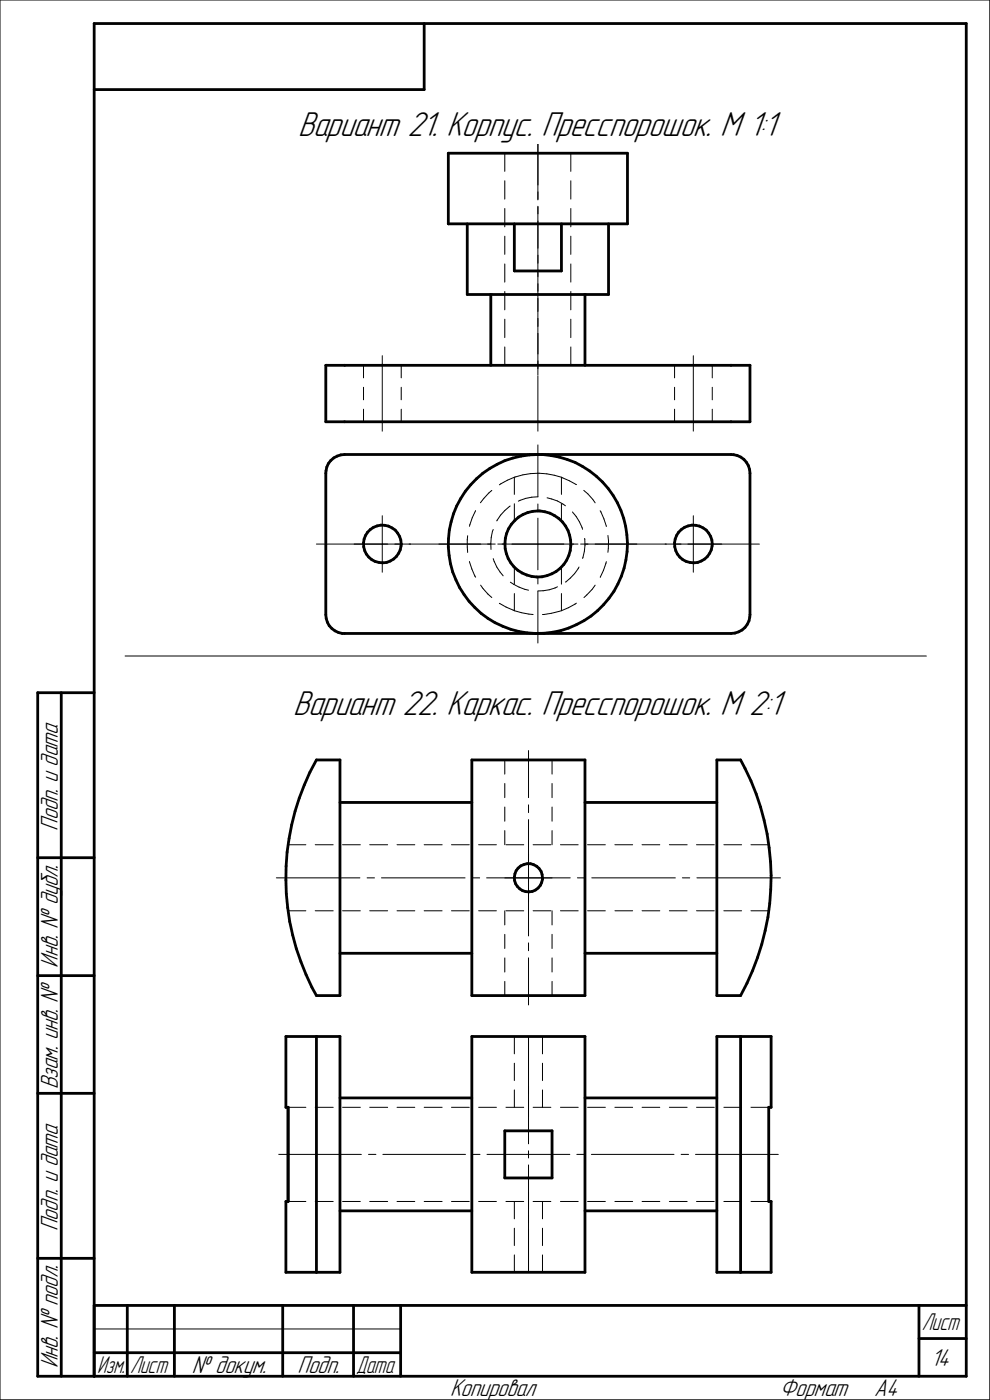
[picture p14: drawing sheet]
<svg xmlns="http://www.w3.org/2000/svg" width="210mm" height="297mm" viewBox="0 0 210 297" stroke-linecap="round" stroke-linejoin="round" font-family="sans-serif">
<defs><g id="words">
<g font-size="7.8">
<text x="63.3" y="28.9">Вариант 21. Корпус. Пресспорошок. М 1:1</text>
<text x="62.2" y="151.6">Вариант 22. Каркас. Пресспорошок. М 2:1</text>
</g>
<g font-size="5.5">
<text x="12.3" y="176.2" transform="rotate(-90 12.3 176.2)">Подп. и дата</text>
<text x="12.3" y="205.3" transform="rotate(-90 12.3 205.3)">Инв. № дубл.</text>
<text x="12.3" y="231.1" transform="rotate(-90 12.3 231.1)">Взам. инв. №</text>
<text x="12.3" y="261.2" transform="rotate(-90 12.3 261.2)">Подп. и дата</text>
<text x="12.3" y="290.3" transform="rotate(-90 12.3 290.3)">Инв. № подл.</text>
<text x="40.7" y="291.3">№ докум.</text>
<text x="63.1" y="291.3">Подп.</text>
<text x="197.5" y="289.8">14</text>
<text x="95.5" y="296.3">Копировал</text>
<text x="165.5" y="296.3">Формат</text>
<text x="185.5" y="296.3">A4</text>
</g>
<g font-size="5.4">
<text x="195.6" y="282.3">Лист</text>
<text x="20.6" y="291.3">Изм.</text>
<text x="27.6" y="291.3">Лист</text>
<text x="75.6" y="291.3">Дата</text>
</g>
</g></defs>
<g fill="none" stroke="#000" stroke-width=".59">
<path d="M20 5v287zM20 5h185zM20 19h70zM90 5v14zM205 5v287zM95.1 32.5h38zM95.1 32.5v15zM133.1 32.5v15zM95.1 47.5h38zM99.1 47.5v15zM109.1 57.5h10zM109.1 47.5v10z"/>
<path d="M119.1 47.5v10zM129.1 47.5v15zM69.1 77.5v12zM69.1 77.5h4zM73.1 77.5h82zM99.1 62.5h30zM104.1 62.5v15zM124.1 62.5v15zM155.1 77.5h4zM159.1 77.5v12zM69.1 89.5h4zM69.2 99.9l-.1 .5z"/>
<path d="M69.3 99.1l-.1 .8zM69.7 98.3l-.4 .8zM70.2 97.7l.6-.5zM70.2 97.7l-.5 .6zM70.8 97.2l.7-.4zM71.5 96.8l.8-.3zM72.3 96.5l.8-.1zM73.1 89.5h82zM73.1 96.4h82zM103.9 99.4l1.6-.9zM105.5 98.5l1.6-.8zM107.1 97.7l1.7-.5z"/>
<path d="M108.8 97.2l1.8-.4zM110.6 96.8l1.8-.3zM112.4 96.5l1.7-.1zM114.1 96.4h1zM115.1 96.4l1.8 .2zM116.9 96.6l1.8 .4zM118.7 97l1.7 .5zM120.4 97.5l1.6 .6zM122 98.1l1.6 .9zM123.6 99l1.5 .9zM125.1 99.9l1.4 1.1zM155.1 89.5h4z"/>
<path d="M155.1 96.4l.6 .1zM155.7 96.5l.7 .1zM156.4 96.6l.8 .4zM157.2 97l.7 .5zM157.9 97.5l.5 .6zM158.4 98.1l.4 .7zM158.8 98.8l.2 .8zM159 99.6l.1 .8zM69.1 100.4v30zM77.1 115.2l.1 .8zM77.2 116l.2 .8zM77.3 114.4l-.2 .8z"/>
<path d="M77.4 116.8l.3 .8zM77.6 113.6l-.3 .8zM77.7 117.6l.5 .6zM78 112.9l-.4 .7zM78.2 118.2l.7 .5zM78.6 112.4l.6-.5zM78.6 112.4l-.6 .5zM78.9 118.7l.7 .4zM79.2 111.9l.8-.3zM79.6 119.1l.8 .2zM80 111.6l.8-.2zM80.4 119.3l.8 .1z"/>
<path d="M80.8 111.4l.9 .1zM81.2 119.4l.8-.1zM81.7 111.5l.7 .1zM82 119.3l.8-.3zM82.4 111.6l.8 .4zM82.8 119l.7-.4zM83.2 112l.7 .5zM83.5 118.6l.6-.5zM83.9 112.5l.5 .6zM84.4 113.1l.4 .7zM84.6 117.4l-.5 .7zM84.8 113.8l.2 .8z"/>
<path d="M84.9 116.7l-.3 .7zM85 114.6l.1 .8zM85.1 115.9l-.2 .8zM85.1 115.4v.5zM95.1 116.1l.2 1.8zM95.2 114.3l-.1 1.8zM95.3 117.9l.3 1.7zM95.3 112.5l-.1 1.8zM95.6 119.6l.5 1.8zM95.7 110.7l-.4 1.8zM96.2 109l-.5 1.7zM96.9 107.4l-.7 1.6z"/>
<path d="M97.7 105.8l-.8 1.6zM98.7 104.3l-1 1.5zM99.9 102.9l-1.2 1.4zM101.1 101.6l1.3-1.2zM101.1 101.6l-1.2 1.3zM102.4 100.4l1.5-1zM107.1 115.3l.1 1.1zM107.2 116.4l.2 1.1zM107.2 114.2l-.1 1.1zM107.4 117.5l.4 1zM107.5 113.2l-.3 1zM107.8 118.5l.6 .9z"/>
<path d="M107.9 112.2l-.4 1zM108.4 119.4l.7 .9zM108.5 111.3l-.6 .9zM109.2 110.4l.8-.7zM109.2 110.4l-.7 .9zM110 109.7l1-.5zM111 109.2l1-.4zM112 108.8l1-.3zM113 108.5l1.1-.1zM114.1 108.4h.5zM114.6 108.4l1 .2zM115.6 108.6l1.1 .3z"/>
<path d="M116.7 108.9l.9 .5zM117.6 109.4l.9 .6zM118.5 110l.8 .7zM119.3 110.7l.7 .9zM119.6 119.8l-.7 .8zM120 111.6l.5 1zM120.2 118.9l-.6 .9zM120.5 112.6l.4 1zM120.7 117.9l-.5 1zM120.9 113.6l.2 1zM121 116.8l-.3 1.1zM121.1 114.6v1.1z"/>
<path d="M121.1 115.7l-.1 1.1zM126.5 101l1.3 1.3zM127.8 102.3l1.2 1.3zM129 103.6l1.1 1.5zM130.1 105.1l.9 1.5zM131 106.6l.7 1.7zM131.7 108.3l.6 1.7zM132.3 110l.5 1.7zM132.8 111.7l.2 1.8zM132.8 118.8l-.4 1.8zM133 113.5l.1 1.8zM133.1 117.1l-.3 1.7z"/>
<path d="M133.1 115.3v1.8zM143.1 115.2l.1 .8zM143.2 116l.2 .8zM143.3 114.4l-.2 .8zM143.4 116.8l.3 .8zM143.6 113.6l-.3 .8zM143.7 117.6l.5 .6zM144 112.9l-.4 .7zM144.2 118.2l.7 .5zM144.6 112.4l.6-.5zM144.6 112.4l-.6 .5zM144.9 118.7l.7 .4z"/>
<path d="M145.2 111.9l.8-.3zM145.6 119.1l.8 .2zM146 111.6l.8-.2zM146.4 119.3l.8 .1zM146.8 111.4l.9 .1zM147.2 119.4l.8-.1zM147.7 111.5l.7 .1zM148 119.3l.8-.3zM148.4 111.6l.8 .4zM148.8 119l.7-.4zM149.2 112l.7 .5zM149.5 118.6l.6-.5z"/>
<path d="M149.9 112.5l.5 .6zM150.4 113.1l.4 .7zM150.6 117.4l-.5 .7zM150.8 113.8l.2 .8zM150.9 116.7l-.3 .7zM151 114.6l.1 .8zM151.1 115.9l-.2 .8zM151.1 115.4v.5zM159.1 100.4v30zM69.1 130.4l.1 .8zM69.2 131.2l.3 .8zM69.5 132l.3 .8z"/>
<path d="M69.8 132.8l.6 .5zM70.4 133.3l.7 .6zM71.1 133.9l.7 .3zM71.8 134.2l.8 .2zM72.6 134.4h.5zM73.1 134.4h82zM96.1 121.4l.6 1.6zM96.7 123l.8 1.6zM97.5 124.6l1 1.6zM98.5 126.2l1 1.4zM99.5 127.6l1.3 1.3zM100.8 128.9l1.3 1.2z"/>
<path d="M102.1 130.1l1.4 1.1zM103.5 131.2l1.5 .9zM105 132.1l1.7 .8zM106.7 132.9l1.6 .6zM108.3 133.5l1.8 .5zM109.1 120.3l.8 .7zM109.9 121l.9 .6zM110.1 134l1.7 .3zM110.8 121.6l1 .4zM111.8 122l1 .3zM111.8 134.3l1.8 .1zM112.8 122.3l1.1 .1z"/>
<path d="M113.6 134.4h1.8zM113.9 122.4h1.1zM115 122.4l1.1-.3zM115.4 134.4l1.8-.2zM116.1 122.1l1-.3zM117.1 121.8l.9-.6zM117.2 134.2l1.8-.4zM118 121.2l.9-.6zM119 133.8l1.6-.5zM120.6 133.3l1.7-.8zM122.3 132.5l1.6-.8zM123.9 131.7l1.5-1z"/>
<path d="M125.4 130.7l1.4-1.1zM126.8 129.6l1.3-1.3zM129.2 127l-1.1 1.3zM130.3 125.5l-1.1 1.5zM131.1 123.9l-.8 1.6zM131.8 122.3l-.7 1.6zM132.4 120.6l-.6 1.7zM155.1 134.4l.9-.1zM156 134.3l.7-.2zM156.7 134.1l.7-.4zM157.4 133.7l.7-.6zM158.5 132.5l-.4 .6z"/>
<path d="M158.9 131.7l-.4 .8zM159.1 130.9l-.2 .8zM159.1 130.4v.5zM8 147v145zM8 147h12zM13 147v145zM61.3 177.9l-.4 2.9zM61.9 175l-.6 2.9zM62.6 172.1l-.7 2.9zM63.5 169.3l-.9 2.8zM64.6 166.6l-1.1 2.7zM65.7 163.9l-1.1 2.7z"/>
<path d="M67.1 161.2h5zM67.1 161.2l-1.4 2.7zM72.1 170.3h28zM72.1 161.2v50zM100.1 161.2h24zM100.1 161.2v50zM124.1 161.2v50zM124.1 170.3h28zM152.1 161.2v50zM152.1 161.2h5zM157.1 161.2l1 1.8zM158.1 163l1.2 2.7z"/>
<path d="M159.3 165.7l1.1 2.7zM160.4 168.4l1 2.8zM161.4 171.2l.7 2.9zM162.1 174.1l.7 2.9zM162.8 177l.4 2.9zM163.2 179.9l.3 2.9zM8 182h12zM60.7 186.7v3zM60.7 183.8v2.9zM60.7 189.7l.3 2.9zM60.9 180.8l-.2 3zM61 192.6l.5 2.9z"/>
<path d="M61.5 195.5l.6 2.9zM62.1 198.4l.8 2.9zM109.1 186.1l.1 .7zM109.2 186.8l.2 .7zM109.3 185.4l-.2 .7zM109.4 187.5l.4 .6zM109.5 184.7l-.2 .7zM109.8 188.1l.5 .5zM109.9 184.2l.6-.5zM109.9 184.2l-.4 .5zM110.3 188.6l.6 .4zM110.5 183.7l.7-.3z"/>
<path d="M110.9 189l.6 .2zM111.2 183.4l.6-.1zM111.5 189.2h.8zM111.8 183.3h.8zM112.3 189.2l.6-.1zM112.6 183.3l.6 .2zM112.9 189.1l.7-.3zM113.2 183.5l.7 .3zM113.6 188.8l.6-.4zM113.9 183.8l.5 .5zM114.4 184.3l.4 .6zM114.6 187.9l-.4 .5z"/>
<path d="M114.8 184.9l.2 .6zM114.9 187.2l-.3 .7zM115 185.5l.1 .8zM115.1 186.6l-.2 .6zM115.1 186.3v.3zM162.3 197.5l-.7 2.9zM162.9 194.6l-.6 2.9zM163.3 191.7l-.4 2.9zM163.5 182.8l.1 3zM163.5 188.7l-.2 3zM163.6 185.8l-.1 2.9zM8 207h12z"/>
<path d="M60.7 219.9h6.4zM60.7 219.9v15zM62.9 201.3l.9 2.7zM63.8 204l1.1 2.8zM64.9 206.8l1.3 2.7zM66.2 209.5l.9 1.7zM67.1 211.2h5zM67.1 219.9v50.1zM67.1 219.9h5zM72.1 202.3h28zM72.1 219.9v50.1zM100.1 211.2h24z"/>
<path d="M100.1 219.9v50.1zM100.1 219.9h24zM124.1 202.3h28zM124.1 219.9v50.1zM152.1 211.2h5zM152.1 219.9h5zM152.1 219.9v50.1zM157.1 219.9v50.1zM157.1 219.9h6.5zM158.5 208.6l-1.4 2.6zM159.7 206l-1.2 2.6zM160.7 203.2l-1 2.8z"/>
<path d="M161.6 200.4l-.9 2.8zM163.6 219.9v15zM8 232h12zM60.7 234.9h.4zM61.1 234.9v20zM72.1 233h28zM107.1 239.9h10zM107.1 239.9v10zM117.1 239.9v10zM124.1 233h28zM163.1 234.9h.5zM163.1 234.9v20z"/>
<path d="M60.7 254.9v15.1zM60.7 254.9h.4zM72.1 256.9h28zM107.1 249.9h10zM124.1 256.9h28zM163.1 254.9h.5zM163.6 254.9v15.1zM8 267h12zM20 277h185zM20 277v15zM27 277v15zM37 277v15z"/>
<path d="M60 277v15zM60.7 270h6.4zM67.1 270h5zM75 277v15zM85 277v15zM100.1 270h24zM152.1 270h5zM157.1 270h6.5zM195 277v15zM8 292h12zM20 292h185zM20 287h7z"/>
<path d="M27 287h10zM37 287h23zM60 287h15zM75 287h10zM195 284h10z"/>
</g>
<g fill="none" stroke="#000" stroke-width=".21">
<path d="M0 0v297zM0 0h210zM210 0v297zM107.1 38.4v3.8zM107.1 32.5v3.9zM114.1 30.5v8.7zM114.1 30.5v11.8zM121.1 38.4v3.8zM121.1 32.5v3.9zM107.1 56v3.9zM107.1 50.1v3.9zM107.1 44.2v3.9z"/>
<path d="M109.1 57.5h5zM114.1 57.5h5zM114.1 57.3v8.8zM114.1 54.1v1.7zM114.1 43.9v8.8zM114.1 40.7v1.7zM114.1 46.9v11.8zM114.1 43.8v1.6zM121.1 56v3.9zM121.1 50.1v3.9zM121.1 44.2v3.9zM77.1 77.5v2.7z"/>
<path d="M81.1 75.5v16zM85.1 77.5v2.7zM107.1 77.5h3.3zM107.1 73.6v3.9zM107.1 67.7v3.9zM107.1 61.8v3.9zM112.4 77.5h3.4zM114.1 70.7v8.8zM114.1 67.6v1.7zM114.1 79.7v11.8zM114.1 76.6v1.6zM114.1 63.3v11.8z"/>
<path d="M114.1 60.2v1.6zM117.8 77.5h3.3zM121.1 73.6v3.9zM121.1 67.7v3.9zM121.1 61.8v3.9zM143.1 77.5v2.7zM147.1 75.5v16zM151.1 77.5v2.7zM77.1 82.2v2.6zM77.1 86.8v2.7zM85.1 82.2v2.6zM85.1 86.8v2.7z"/>
<path d="M114.1 94.4v11zM143.1 82.2v2.6zM143.1 86.8v2.7zM151.1 82.2v2.6zM151.1 86.8v2.7zM67.1 115.4h15.2zM75.1 115.4h6zM81.1 115.4h6zM81.1 115.4v6zM81.1 109.4v6zM83.8 115.4h1.5zM86.8 115.4h15.2z"/>
<path d="M93.1 115.4h11zM99.1 114.5v1.6zM99.1 116.1l.1 1.1zM99.2 113.7l-.1 .8zM99.6 119.2h.1M99.6 119.2l.5 1.5zM99.7 111.3l-.1 .4zM100.2 109.9l-.5 1.4zM100.9 108.4h.1M100.9 108.4l-.7 1.5zM102.7 105.7l-.8 1zM103.5 115.4h1.6z"/>
<path d="M103.7 104.6l.7-.5zM103.7 104.6l-1 1.1zM104.1 115.3l.1 1.3zM104.2 114l-.1 1.3zM104.5 112.8l-.3 1.2zM104.6 112.4l-.1 .4zM104.6 118.5l.3 .6zM104.9 119.1l.5 1.2zM105.5 110.4l-.1 .1zM105.6 115.4h1.5zM106 102.9l.3-.2zM106.2 109.3l-.7 1.1z"/>
<path d="M106.3 102.7l1.4-.8zM106.6 115.4h15.1zM107.1 108.3l1-.8zM107.1 108.3l-.9 1zM107.7 101.9l1.4-.6zM108.1 107.5l.1-.1zM108.6 115.4h5.5zM109.1 101.3v3.6zM109.1 106.9v3.6zM109.1 101.3l.3-.1zM109.2 110.4l.8-.7zM109.2 110.4l-.1 .1z"/>
<path d="M109.4 101.2l1.6-.4zM110 106.3l.3-.1zM110 109.7l1-.5zM110.3 106.2l1.2-.5zM111 109.2l1-.4zM111 100.8l1.5-.3zM111.5 105.7l1.3-.2zM112 108.8l1-.3zM112.5 100.5l1.6-.1zM112.8 105.5l1.3-.1zM113 108.5l1.1-.1zM114.1 100.4h.3z"/>
<path d="M114.1 108.4h.2zM114.1 115.4h5.5zM114.1 115.4v5.5zM114.1 106.9v1.5zM114.1 109.9v5.5zM114.3 108.4l1 .1zM114.4 100.4l1.6 .1zM115.3 108.5l1.1 .3zM116 100.5l1.6 .3zM116.1 105.6l1 .3zM116.4 108.8l1 .4zM117.1 105.9l1.2 .4z"/>
<path d="M117.4 109.2l.9 .6zM117.6 100.8l1.5 .5zM118.3 106.3l1.1 .6zM118.3 109.8l.8 .7zM119.1 101.3l.3 .1zM119.1 101.3v3.6zM119.1 106.9v3.6zM119.4 101.4l1.4 .6zM119.4 106.9l.6 .4zM120.8 102l1.4 .8zM121.1 115.4h1.5zM121.5 108.6l.8 1z"/>
<path d="M122.3 102.8h.1M122.3 109.6l.6 1.1zM122.9 110.7l.6 1.2zM123.2 115.4h1.6zM123.5 111.9l.1 .4zM123.7 118.2l-.1 .3zM123.9 104.1l.8 .7zM124 117l-.3 1.2zM124 114.3l.1 .1zM124.1 114.4v1.3zM124.1 115.7l-.1 1.3zM124.1 115.4h11z"/>
<path d="M124.7 104.8l1.1 1.2zM125.8 106l.5 .7zM126.3 115.4h15.1zM127.3 108.4l.2 .2zM127.5 108.6l.6 1.5zM128.1 110.1l.6 1.5zM128.6 119.5l-.5 1.5zM128.7 119.2l-.1 .3zM128.7 111.7h.1M129 113.6l.1 1.2zM129.1 116.4l-.1 .8zM129.1 114.8v1.6z"/>
<path d="M141.1 115.4h6zM142.9 115.4h1.6zM146 115.4h15.1zM147.1 115.4h6zM147.1 115.4v6zM147.1 109.4v6zM26.5 139.2h170.1zM100.1 120.7l.7 1.5zM100.8 122.2l.1 .3zM102 124.2l.5 .7zM102.5 124.9l1 1.2zM103.5 126.1l.9 .7z"/>
<path d="M105.4 120.3l.7 1.1zM106 128h.1M106 128.1l1.4 .7zM106.1 121.4l.7 .8zM107.4 128.8l1.5 .7zM108.3 123.5l.7 .5zM108.9 129.5l.2 .1zM109 124l1.2 .6zM109.1 129.6l1.6 .4zM109.1 120.3v3.7zM109.1 125.9v3.7zM110.2 124.6l1.2 .5z"/>
<path d="M110.7 130l1.5 .3zM111.4 125.1l.7 .1zM112.2 130.3l.9 .1zM114.1 125.4l1.1-.1zM114.1 125.4v11zM114.1 122.4v1.5zM115.1 130.4h.3zM115.2 125.3l1.3-.2zM115.4 130.4l1.6-.3zM116.5 125.1l1.3-.3zM117 130.1l1.5-.3zM117.8 124.8l.5-.3z"/>
<path d="M118.5 129.8l.6-.2zM119.1 129.6l1.5-.7zM119.1 120.3v3.7zM119.1 125.9v3.7zM120 123.5h.1M120.1 123.5l.9-.9zM120.6 128.9l1.4-.7zM121.9 121.7l-.9 .9zM122 128.2l.3-.2zM122.7 120.6l-.8 1.1zM122.9 120.3l-.2 .3zM123.9 126.8l.6-.6z"/>
<path d="M125.6 125.1l-1.1 1.1zM126.3 124.2l-.7 .9zM127.4 122.5h.1M128.1 121l-.7 1.4zM112.1 159.3v9.9zM61.1 179.2h3.8zM66.9 179.2h3.8zM72.7 179.2h3.8zM78.4 179.2h3.9zM84.2 179.2h3.8zM90 179.2h3.8zM95.8 179.2h3.8z"/>
<path d="M101.6 179.2h3.7zM107.1 176.2v3zM107.1 171.2v3zM107.1 166.2v3zM107.1 161.2v3.1zM107.4 179.2h3.7zM112.1 170.8v1.6zM112.1 173.9v10zM113.1 179.2h3.8zM117.1 176.2v3zM117.1 171.2v3zM117.1 166.2v3z"/>
<path d="M117.1 161.2v3.1zM118.9 179.2h3.8zM124.7 179.2h3.7zM130.5 179.2h3.7zM136.2 179.2h3.8zM142 179.2h3.8zM147.8 179.2h3.8zM153.6 179.2h3.8zM159.3 179.2h3.8zM58.6 186.3h17.8zM61.1 193.3h3.8zM66.9 193.3h3.8z"/>
<path d="M72.7 193.3h3.8zM77.9 186.3h1.6zM78.4 193.3h3.9zM80.9 186.3h17.8zM84.2 193.3h3.8zM90 193.3h3.8zM95.8 193.3h3.8zM100.2 186.3h1.6zM101.6 193.3h3.7zM103.3 186.3h17.7zM107.1 198.2v3.1zM107.1 193.3v3z"/>
<path d="M107.1 186.3h5zM107.4 193.3h3.7zM112.1 186.3h5zM112.1 186.3v5zM112.1 181.2v5.1zM112.1 185.4v1.7zM112.1 188.6v10zM113.1 193.3h3.8zM117.1 198.2v3.1zM117.1 193.3v3zM118.9 193.3h3.8zM122.5 186.3h1.6z"/>
<path d="M124.7 193.3h3.7zM125.6 186.3h17.7zM130.5 193.3h3.7zM136.2 193.3h3.8zM142 193.3h3.8zM144.8 186.3h1.5zM147.8 193.3h3.8zM147.9 186.3h17.7zM153.6 193.3h3.8zM159.3 193.3h3.8zM67.1 219.9v3.8zM107.1 208.2v3z"/>
<path d="M107.1 203.2v3zM109.1 219.9v3.7zM112.1 200.1v1.6zM112.1 203.2v10zM112.1 219.9v17zM112.1 219.9v9.2zM115.1 219.9v3.7zM117.1 208.2v3zM117.1 203.2v3zM157.1 219.9v3.8zM61.1 234.9h3.8zM66.9 234.9h3.8z"/>
<path d="M67.1 225.7v3.8zM67.1 231.5v3.8zM67.1 237.3v3.7zM72.7 234.9h3.8zM78.4 234.9h3.9zM84.2 234.9h3.8zM90 234.9h3.8zM95.8 234.9h3.8zM101.6 234.9h3.7zM107.1 239.9h4zM107.4 234.9h3.7zM109.1 225.6v3.7z"/>
<path d="M109.1 231.3v3.6zM112.1 230.5v1.6zM112.1 233.6v9.1zM113.1 234.9h3.8zM113.1 239.9h4zM115.1 225.6v3.7zM115.1 231.3v3.6zM118.9 234.9h3.8zM124.7 234.9h3.7zM130.5 234.9h3.7zM136.2 234.9h3.8zM142 234.9h3.8z"/>
<path d="M147.8 234.9h3.8zM153.6 234.9h3.8zM157.1 225.7v3.8zM157.1 231.5v3.8zM157.1 237.3v3.7zM159.3 234.9h3.8zM59.1 244.9h17.6zM61.1 254.9h3.8zM66.9 254.9h3.8zM67.1 243v3.8zM67.1 248.8v3.8zM67.1 254.6v3.8z"/>
<path d="M72.7 254.9h3.8zM78.2 244.9h1.6zM78.4 254.9h3.9zM81.2 244.9h17.6zM84.2 254.9h3.8zM90 254.9h3.8zM95.8 254.9h3.8zM100.3 244.9h1.6zM101.6 254.9h3.7zM103.3 244.9h17.6zM107.1 249.9h4zM107.4 254.9h3.7z"/>
<path d="M109.1 254.9v3.7zM112.1 252.9v17.1zM112.1 244.2v1.5zM112.1 247.2v9.1zM112.1 257.8v1.5zM113.1 254.9h3.8zM113.1 249.9h4zM115.1 254.9v3.7zM118.9 254.9h3.8zM122.4 244.9h1.6zM124.7 254.9h3.7zM125.5 244.9h17.5z"/>
<path d="M130.5 254.9h3.7zM136.2 254.9h3.8zM142 254.9h3.8zM144.5 244.9h1.6zM147.6 244.9h17.5zM147.8 254.9h3.8zM153.6 254.9h3.8zM157.1 243v3.8zM157.1 248.8v3.8zM157.1 254.6v3.8zM159.3 254.9h3.8zM67.1 260.4v3.8z"/>
<path d="M67.1 266.1v3.9zM109.1 260.6v3.7zM109.1 266.3v3.7zM112.1 260.8v9.2zM115.1 260.6v3.7zM115.1 266.3v3.7zM157.1 260.4v3.8zM157.1 266.1v3.9zM0 297h210zM20 282h65z"/>
</g>
<g fill="#fff" stroke="#fff" stroke-width=".21">
<path d="M63.3 23.3h102.7zM63.3 23.3h102.7zM63.3 23.4h102.7zM63.3 23.4h102.7zM63.3 23.5h102.7zM63.3 23.5h102.7zM63.3 23.5h102.7zM63.3 23.6h102.7zM63.3 23.6h102.7zM63.3 23.7h102.7zM63.3 23.7h102.7zM63.3 23.7h102.7zM63.3 23.8h102.7zM63.3 23.8h102.7zM63.3 23.9h102.7zM63.3 23.9h102.7zM63.3 24h102.7zM63.3 24h102.7zM63.3 24h102.7zM63.3 24.1h102.7zM63.3 24.1h102.7zM63.3 24.2h102.7zM63.3 24.2h102.7zM63.3 24.3h102.7zM63.3 24.3h102.7zM63.3 24.3h102.7zM63.3 24.4h102.7zM63.3 24.4h102.7zM63.3 24.5h102.7zM63.3 24.5h102.7zM63.3 24.6h102.7zM63.3 24.6h102.7zM63.3 24.6h102.7zM63.3 24.7h102.7zM63.3 24.7h102.7zM63.3 24.8h102.7zM63.3 24.8h102.7zM63.3 24.8h102.7zM63.3 24.9h102.7zM63.3 24.9h102.7zM63.3 25h102.7zM63.3 25h102.7zM63.3 25.1h102.7zM63.3 25.1h102.7zM63.3 25.1h102.7zM63.3 25.2h102.7zM63.3 25.2h102.7zM63.3 25.3h102.7zM63.3 25.3h102.7zM63.3 25.4h102.7zM63.3 25.4h102.7zM63.3 25.4h102.7zM63.3 25.5h102.7zM63.3 25.5h102.7zM63.3 25.6h102.7zM63.3 25.6h102.7zM63.3 25.7h102.7zM63.3 25.7h102.7zM63.3 25.7h102.7zM63.3 25.8h102.7zM63.3 25.8h102.7zM63.3 25.9h102.7zM63.3 25.9h102.7zM63.3 26h102.7zM63.3 26h102.7zM63.3 26h102.7zM63.3 26.1h102.7zM63.3 26.1h102.7zM63.3 26.2h102.7zM63.3 26.2h102.7zM63.3 26.2h102.7zM63.3 26.3h102.7zM63.3 26.3h102.7zM63.3 26.4h102.7zM63.3 26.4h102.7zM63.3 26.5h102.7zM63.3 26.5h102.7zM63.3 26.5h102.7zM63.3 26.6h102.7zM63.3 26.6h102.7zM63.3 26.7h102.7zM63.3 26.7h102.7zM63.3 26.8h102.7zM63.3 26.8h102.7zM63.3 26.8h102.7zM63.3 26.9h102.7zM63.3 26.9h102.7zM63.3 27h102.7zM63.3 27h102.7zM63.3 27.1h102.7zM63.3 27.1h102.7zM63.3 27.1h102.7zM63.3 27.2h102.7zM63.3 27.2h102.7zM63.3 27.3h102.7zM63.3 27.3h102.7zM63.3 27.3h102.7zM63.3 27.4h102.7zM63.3 27.4h102.7zM63.3 27.5h102.7zM63.3 27.5h102.7zM63.3 27.6h102.7zM63.3 27.6h102.7zM63.3 27.6h102.7zM63.3 27.7h102.7zM63.3 27.7h102.7zM63.3 27.8h102.7zM63.3 27.8h102.7zM63.3 27.9h102.7zM63.3 27.9h102.7zM63.3 27.9h102.7zM63.3 28h102.7zM63.3 28h102.7zM63.3 28.1h102.7zM63.3 28.1h102.7zM63.3 28.2h102.7zM63.3 28.2h102.7zM63.3 28.2h102.7zM63.3 28.3h102.7zM63.3 28.3h102.7zM63.3 28.4h102.7zM63.3 28.4h102.7zM63.3 28.4h102.7zM63.3 28.5h102.7zM63.3 28.5h102.7zM63.3 28.6h102.7zM63.3 28.6h102.7zM63.3 28.7h102.7zM63.3 28.7h102.7zM63.3 28.7h102.7zM63.3 28.8h102.7zM63.3 28.8h102.7zM63.3 28.9h102.7zM63.3 28.9h102.7zM63.3 29h102.7zM63.3 29h102.7zM63.3 29h102.7zM63.3 29.1h102.7zM63.3 29.1h102.7zM63.3 29.2h102.7zM63.3 29.2h102.7zM63.3 29.3h102.7zM63.3 29.3h102.7zM63.3 29.3h102.7zM63.3 29.4h102.7zM63.3 29.4h102.7zM63.3 29.5h102.7zM63.3 29.5h102.7zM63.3 29.5h102.7zM63.3 29.6h102.7zM63.3 29.6h102.7zM63.3 29.7h102.7zM63.3 29.7h102.7zM63.3 29.8h102.7zM63.3 29.8h102.7zM63.3 29.8h102.7zM63.3 29.9h102.7zM63.3 29.9h102.7zM63.3 30h102.7zM63.3 30h102.7zM63.3 30.1h102.7zM63.3 30.1h102.7zM63.3 30.1h102.7zM63.3 30.2h102.7zM63.3 30.2h102.7zM63.3 30.3h102.7zM63.3 30.3h102.7zM63.3 30.4h102.7zM63.3 30.4h102.7z"/>
<path d="M62.2 146h104.9zM62.2 146.1h104.9zM62.2 146.1h104.9zM62.2 146.2h104.9zM62.2 146.2h104.9zM62.2 146.3h104.9zM62.2 146.3h104.9zM62.2 146.3h104.9zM62.2 146.4h104.9zM62.2 146.4h104.9zM62.2 146.5h104.9zM62.2 146.5h104.9zM62.2 146.6h104.9zM62.2 146.6h104.9zM62.2 146.6h104.9zM62.2 146.7h104.9zM62.2 146.7h104.9zM62.2 146.8h104.9zM62.2 146.8h104.9zM62.2 146.9h104.9zM62.2 146.9h104.9zM62.2 146.9h104.9zM62.2 147h104.9zM62.2 147h104.9zM62.2 147.1h104.9zM62.2 147.1h104.9zM62.2 147.2h104.9zM62.2 147.2h104.9zM62.2 147.2h104.9zM62.2 147.3h104.9zM62.2 147.3h104.9zM62.2 147.4h104.9zM62.2 147.4h104.9zM62.2 147.4h104.9zM62.2 147.5h104.9zM62.2 147.5h104.9zM62.2 147.6h104.9zM62.2 147.6h104.9zM62.2 147.7h104.9zM62.2 147.7h104.9zM62.2 147.7h104.9zM62.2 147.8h104.9zM62.2 147.8h104.9zM62.2 147.9h104.9zM62.2 147.9h104.9zM62.2 148h104.9zM62.2 148h104.9zM62.2 148h104.9zM62.2 148.1h104.9zM62.2 148.1h104.9zM62.2 148.2h104.9zM62.2 148.2h104.9zM62.2 148.3h104.9zM62.2 148.3h104.9zM62.2 148.3h104.9zM62.2 148.4h104.9zM62.2 148.4h104.9zM62.2 148.5h104.9zM62.2 148.5h104.9zM62.2 148.5h104.9zM62.2 148.6h104.9zM62.2 148.6h104.9zM62.2 148.7h104.9zM62.2 148.7h104.9zM62.2 148.8h104.9zM62.2 148.8h104.9zM62.2 148.8h104.9zM62.2 148.9h104.9zM62.2 148.9h104.9zM62.2 149h104.9zM62.2 149h104.9zM62.2 149.1h104.9zM62.2 149.1h104.9zM62.2 149.1h104.9zM62.2 149.2h104.9zM62.2 149.2h104.9zM62.2 149.3h104.9zM62.2 149.3h104.9zM62.2 149.4h104.9zM62.2 149.4h104.9zM62.2 149.4h104.9zM62.2 149.5h104.9zM62.2 149.5h104.9zM62.2 149.6h104.9zM62.2 149.6h104.9zM62.2 149.6h104.9zM62.2 149.7h104.9zM62.2 149.7h104.9zM62.2 149.8h104.9zM62.2 149.8h104.9zM62.2 149.9h104.9zM62.2 149.9h104.9zM62.2 149.9h104.9zM62.2 150h104.9zM62.2 150h104.9zM62.2 150.1h104.9zM62.2 150.1h104.9zM62.2 150.2h104.9zM62.2 150.2h104.9zM62.2 150.2h104.9zM62.2 150.3h104.9zM62.2 150.3h104.9zM62.2 150.4h104.9zM62.2 150.4h104.9zM62.2 150.5h104.9zM62.2 150.5h104.9zM62.2 150.5h104.9zM62.2 150.6h104.9zM62.2 150.6h104.9zM62.2 150.7h104.9zM62.2 150.7h104.9zM62.2 150.7h104.9zM62.2 150.8h104.9zM62.2 150.8h104.9zM62.2 150.9h104.9zM62.2 150.9h104.9zM62.2 151h104.9zM62.2 151h104.9zM62.2 151h104.9zM62.2 151.1h104.9zM62.2 151.1h104.9zM62.2 151.2h104.9zM62.2 151.2h104.9zM62.2 151.3h104.9zM62.2 151.3h104.9zM62.2 151.3h104.9zM62.2 151.4h104.9zM62.2 151.4h104.9zM62.2 151.5h104.9zM62.2 151.5h104.9zM62.2 151.6h104.9zM62.2 151.6h104.9zM62.2 151.6h104.9zM62.2 151.7h104.9zM62.2 151.7h104.9zM62.2 151.8h104.9zM62.2 151.8h104.9zM62.2 151.8h104.9zM62.2 151.9h104.9zM62.2 151.9h104.9zM62.2 152h104.9zM62.2 152h104.9zM62.2 152.1h104.9zM62.2 152.1h104.9zM62.2 152.1h104.9zM62.2 152.2h104.9zM62.2 152.2h104.9zM62.2 152.3h104.9zM62.2 152.3h104.9zM62.2 152.4h104.9zM62.2 152.4h104.9zM62.2 152.4h104.9zM62.2 152.5h104.9zM62.2 152.5h104.9zM62.2 152.6h104.9zM62.2 152.6h104.9zM62.2 152.7h104.9zM62.2 152.7h104.9zM62.2 152.7h104.9zM62.2 152.8h104.9zM62.2 152.8h104.9zM62.2 152.9h104.9zM62.2 152.9h104.9zM62.2 153h104.9zM62.2 153h104.9zM62.2 153h104.9zM62.2 153.1h104.9zM62.2 153.1h104.9z"/>
</g>
<use href="#words"/>
</svg>
